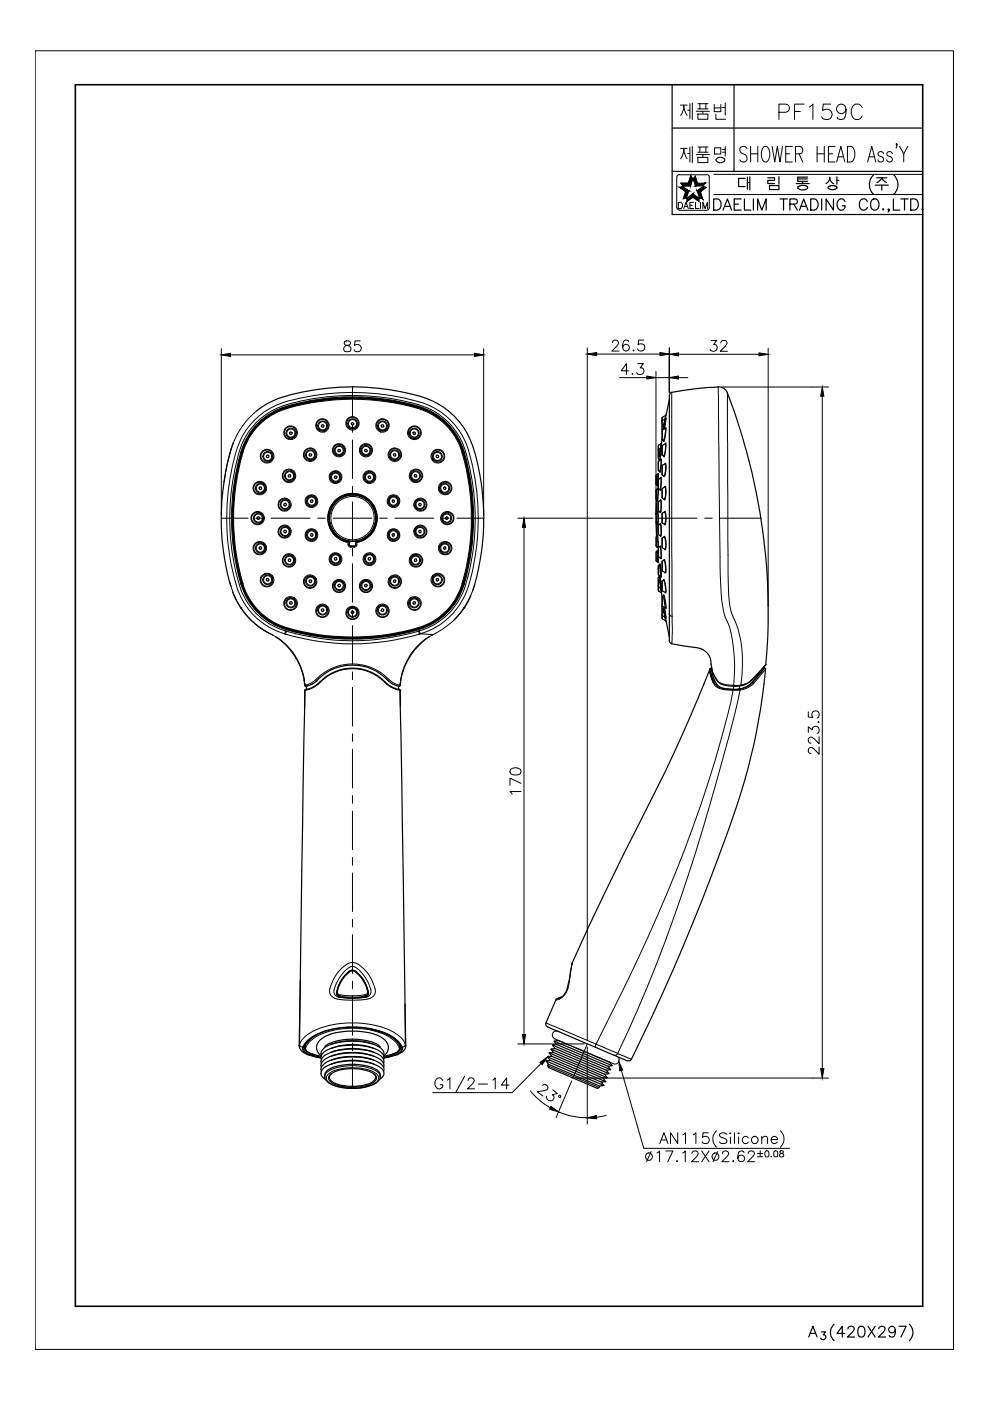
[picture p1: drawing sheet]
<svg xmlns="http://www.w3.org/2000/svg" width="210mm" height="297mm" viewBox="0 0 210 297" stroke-linecap="round" stroke-linejoin="round" font-family="sans-serif">
<defs><g id="words">
<text font-size="12.8" x="137.2" y="37.7">제품명</text>
<text font-size="10.1" x="137.2" y="26.5">제품번</text>
<text font-size="7.1" x="91" y="232.8">G1/2-14</text>
<text font-size="6.6" x="164" y="26.5">PF159C</text>
<g font-size="5.7">
<text x="71.6" y="75.8">85</text>
<text x="149.2" y="75.8">32</text>
<text x="130.5" y="80.8">4.3</text>
<text x="174.6" y="161.2" transform="rotate(-90 174.6 161.2)">223.5</text>
<text x="111.5" y="169.7" transform="rotate(-90 111.5 169.7)">170</text>
<text x="135.8" y="247.6">17.12X 2.62</text>
</g>
<text font-size="5.3" x="128.4" y="75.5">26.5</text>
</g></defs>
<!-- layer: TXT -->
<path d="M16 18h179.6v259h-179.6z" fill="none" stroke="#000" stroke-width=".34"/>
<!-- layer: 0 -->
<g fill="none" stroke="#000" stroke-width=".21">
<path d="M7.5 10.8h194.7v275.3h-194.7zM143.5 37.5v6.6M150.4 37.5v6.6M151.4 37h44.2M143.5 44.1l.4 .4h.3M143.8 42.9h.5a.71 .71 0 0 1 .4 .7 .71 .71 0 0 1-.4 .6h-.5zM144.1 44.6h5.8M145 44.2l.5-1.3 .4 1.3M145.1 43.8h.7M146.3 43.5h.5M147.1 42.9h-.8v1.3h.8M147.5 42.9v1.3h.7"/>
<path d="M148.5 42.9v1.3M149 44.2v-1.3l.5 1.3 .5-1.3v1.3M150.4 44.1l-.3 .4h-.2M151.4 41.2h44.2M118.3 218.7a.87 .87 0 0 0-1.1 .4 .87 .87 0 0 0 .4 1.1M117.6 220.3l12.5 5.2a.87 .87 0 0 0 1.1-.4 .87 .87 0 0 0-.4-1.2M151.9 239.7a2.34 2.34 0 0 0 0 3.5M165.5 239.7a2.34 2.34 0 0 1 0 3.5M139.9 242.5l.9-2.3 .8 2.3M143.7 240.2v2.3l-1.5-2.3v2.3M144.8 240.6l.5-.4v2.3M147 240.6l.5-.4v2.3"/>
<path d="M150.2 240.2h-1.1l-.2 .9a.82 .82 0 0 1 1.3 0 .82 .82 0 0 1-.1 1.2 .82 .82 0 0 1-1.2-.3M154.1 240.5a.88 .88 0 0 0-.8-.4 .88 .88 0 0 0-.8 .6l.5 .4a1.24 1.24 0 0 1 1.1 .7v.3a1.02 1.02 0 0 1-1.6 0M154.9 240.2v.2l-.2-.1zM155.7 240.2v2.3M156.6 240.2l.1 .1-.1 .1-.1-.1zM158.7 241.3a.73 .73 0 0 0-1.1-.1 .73 .73 0 0 0 0 1 .73 .73 0 0 0 1.1-.1M161.5 241.4l.6-.5 .5 .2 .1 1.4M161.5 240.9v1.6M162.4 244.1a.41 .41 0 0 1 .6 .1v.9l-.1 .2h-.5l-.2-.6zM163.5 245.3h.1zM163.5 241.6h1.3a.71 .71 0 0 0-1-.6 .71 .71 0 0 0-.2 1.1 .7 .7 0 0 0 1.2 0M164.2 244.1a.41 .41 0 0 1 .7 .1v.9l-.2 .2h-.5l-.1-.6z"/>
<path d="M165.4 244.1v.3l.6 .2 .2 .3a.44 .44 0 0 1-.5 .4 .44 .44 0 0 1-.4-.4l.2-.3 .5-.2 .1-.2a.44 .44 0 0 0-.7-.1z"/>
<circle cx="160" cy="241.7" r=".75"/>
</g>
<g fill="none" stroke="#000" stroke-width=".25">
<path d="M142.5 18v27.5h53.1M155.6 18v18.3M142.5 36.3h53.1M142.5 27.1h53.1M162.8 37.7h1.4v.5h-1.4v.7h1.4M163.2 39.3h2v.9h-2zM165.2 37.5v1.6M168.8 38.9h2.8M169.1 37.9h2.1M169.2 39.9l.4 .2M169.6 39.4l-.4 .2v.3M169.6 39.4l.9-.1 .7 .3"/>
<path d="M170.2 38.5v.4M171.2 39.6v.3M171.2 39.9l-.4 .2M171.2 37.6h-2.1v.9h2.1M175.1 38.9a1.37 1.37 0 0 0 .8-1.3l.3 .9 .6 .5M175.6 39.6v.3M175.7 39.9l.6 .3 .7-.1M176 39.4h1M176 39.4l-.3 .2M177 39.4l.4 .2M177.4 39.9l-.4 .2M177.4 39.6v.3"/>
<path d="M177.4 37.5v1.6M177.4 38.2h.5M185.2 37.1a2.73 2.73 0 0 0 0 4M185.6 39.3h2.8M185.9 37.7h2.1M187 39.3v1M188 38.7a1.67 1.67 0 0 1-1-1l-.5 .6-.6 .4M189.5 37.1a2.73 2.73 0 0 1 0 4M151.3 42.2a1.28 1.28 0 0 1 1.4 .5 1.28 1.28 0 0 1 0 1.5l-.6 .3h-.8zM153.3 44.5l.9-2.3 .9 2.3M153.6 43.7h1.2M155.7 43.3h.9"/>
<path d="M157.2 42.2h-1.5v2.3h1.5M157.8 42.2v2.3h1.4M159.7 42.2v2.3M160.6 44.5v-2.3l.9 2.3 .9-2.3v2.3M165.4 42.2h1.5M166.1 42.2v2.3M167.5 43.3l1.3-.1 .3-.3-.1-.5-.5-.2h-1v2.3M168.3 43.3l.8 1.2M169.5 44.5l.9-2.3 .9 2.3M169.6 40.2h1.2M169.9 43.7h1.1M171.9 42.2h.7a1.26 1.26 0 0 1 .9 1.2 1.26 1.26 0 0 1-.9 1.1h-.7z"/>
<path d="M174.2 42.2v2.3M176.7 42.2v2.3l-1.6-2.3v2.3M179.2 42.7a.87 .87 0 0 0-1-.5 .87 .87 0 0 0-.7 .9 1.04 1.04 0 0 0 .2 1.1 1.04 1.04 0 0 0 1.1 .2l.4-.4v-.4h-.6M183.9 42.7a.87 .87 0 0 0-1-.5 .87 .87 0 0 0-.7 .9 1.03 1.03 0 0 0 .2 1.1 1.03 1.03 0 0 0 1.2 .2l.3-.4M185 42.3a1.09 1.09 0 0 1 1.3 .3 1.09 1.09 0 0 1-.1 1.4 .85 .85 0 0 1-.9 .5 .85 .85 0 0 1-.7-.9 1.39 1.39 0 0 1 .4-1.3zM187.3 44.3l.1 .1-.1 .1zM188.5 44.4l-.1 .1-.1-.1 .1-.1 .1 .1-.2 .6M189.4 42.2v2.3h1.4M191 42.2h1.5M191.8 42.2v2.3M193.1 42.2h.8a1.26 1.26 0 0 1 .8 1.2 1.26 1.26 0 0 1-.8 1.1h-.8zM195.5 44.4l.1-.1 .1 .1-.1 .1z"/>
<path d="M171.5 283.5l.9-2.3 .8 2.3M171.8 282.7h1.1M174.2 282.4h.8l-.4 .6a.55 .55 0 0 1 .4 .9 .55 .55 0 0 1-1-.2M176.8 280.8a2.34 2.34 0 0 0 0 3.4M179.1 282.7h-1.6l1.1-1.5v2.3M179.8 281.7l.1-.3a.74 .74 0 0 1 1.2 .2l-.3 .8-1.1 1.1h1.5M182.2 281.3a.74 .74 0 0 1 1.1 .3 1.85 1.85 0 0 1-.2 1.8 .8 .8 0 0 1-1.1-.3 2.09 2.09 0 0 1 .2-1.8zM184 281.2l1.6 2.3M185.6 281.2l-1.6 2.3M186.3 281.7v-.1a.74 .74 0 0 1 1.3-.2 .78 .78 0 0 1-.3 1l-1.1 1.1h1.6M189.8 282a.72 .72 0 0 1-.9 .6 .72 .72 0 0 1-.4-1.1 .72 .72 0 0 1 1.2 0 1.98 1.98 0 0 1-.2 1.9 .68 .68 0 0 1-1-.3M190.6 281.2h1.5l-1.1 2.3"/>
<path d="M192.8 280.8a2.34 2.34 0 0 1 0 3.4"/>
</g>
<!-- layer: D -->
<g fill="none" stroke="#000" stroke-width=".21">
<path d="M159.1 32.6h1.6M160.7 31v3.3M161.9 31.2l.2-.2a.86 .86 0 0 1 1 .8 2.26 2.26 0 0 1-.6 2.5 .86 .86 0 0 1-.9-.8 2.44 2.44 0 0 1 .3-2.3zM163.7 31l.6 3.3 .5-3.3 .6 3.3 .5-3.3M166.6 32.6h.8M168 31h-1.4v3.3h1.4M168.7 32.6h.9a.83 .83 0 0 0 .6-.8 .83 .83 0 0 0-.6-.8h-.9v3.3M169.4 32.6l.8 1.7M173.2 32.6h1.6M173.2 31v3.3M174.8 31v3.3M175.7 32.6h.8"/>
<path d="M177.1 31h-1.4v3.3h1.4M177.4 34.3l.9-3.3 .8 3.3M177.7 33.2h1.1M179.7 31h.7a2.04 2.04 0 0 1 0 3.3h-.7zM184 34.3l.8-3.3 .9 3.3M184.3 33.2h1.1M187.3 32.6l-.1-.3a.62 .62 0 0 0-1 .3v.3a1.24 1.24 0 0 1 1.1 .8l-.1 .5a.62 .62 0 0 1-1-.3M189.2 32.6l-.1-.3a.62 .62 0 0 0-1.1 .3l.1 .3a1.24 1.24 0 0 1 1.1 .8l-.1 .5a.62 .62 0 0 1-1.1-.3M190.2 30.6l-.1 .1-.1-.1 .1-.1 .1 .1-.2 .8M190.7 31l.9 1.6v1.7M192.5 31l-.9 1.6M46.9 73.9v35.3"/>
<path d="M48.9 75.2h51.7M102.5 73.9v35.3M124.5 73.8v146.9M126.5 75.1h13.4M139.1 78.8v30.4M141.9 73.8v9.4v-9.4M141.9 75.6v7.6M143.9 75.1h17M162.9 73.8v54.8M139.1 80.1h2.8M143.9 80.1h2M153 82.1h22.7"/>
<path d="M174.3 84v142.6M109.8 109.9h28.6M111.1 111.8v107.5M109.8 221.3h14.1M112.4 231.3a15.7 15.7 0 0 0 16.1 5.2M114.7 225.5l-6.1 6.2h-16.8M115 230.1l.3-.2a.74 .74 0 0 1 .9 .7l-.2 .4-.2 .1-1.9 .4 1.2 .9M117.2 231.1l1 .7-1.1 .3a.76 .76 0 0 1-.1 1.3 .76 .76 0 0 1-1.1-.6v-.4M121.2 229.2l-3.3 7.8M122.1 228.6h53.6M124.5 222v16.3M131.8 227l4.7 16.5h30.9"/>
<circle cx="118.7" cy="232.4" r=".23"/>
</g>
<!-- layer: 0 -->
<g fill="#000" stroke="#000" stroke-width=".21">
<path d="M146.9 41.1v.7l-1.3 1zM145.6 42v.8l1.3-1.7z"/>
<path d="M146.9 41.8l1.3 .2v.8zM146.9 41.1v.7l1.3 .2z"/>
</g>
<!-- layer: 1 -->
<g fill="none" stroke="#000" stroke-width=".25">
<path d="M49.5 93.8a51.7 51.7 0 0 0-.5 30.5M51.3 95.9a50.1 50.1 0 0 0 0 27.9M51.3 95.9a14.2 14.2 0 0 1 11.1-10 49.4 49.4 0 0 1 27.4 .8 14.3 14.3 0 0 1 8.9 10.8 50.1 50.1 0 0 1-.5 26.3M54.2 90.6a16.1 16.1 0 0 1 10-5 48.4 48.4 0 0 1 26.1 1.5 14.2 14.2 0 0 1 8.3 10.5 50 50 0 0 1-1 27.8 14.4 14.4 0 0 1-10.6 8.3 49.1 49.1 0 0 1-27.8-1.1 14.2 14.2 0 0 1-8.3-10.5 50 50 0 0 1 1-27.8l.8-1.6zM56.9 96.6h-.4l.1 .4M56.9 96.5l.1 .4-.4 .1M61.9 91.7l-.4-.1-.1 .4M61.9 91.7l-.1 .3h-.3M66 96.3l-.4-.1v.4M66.1 96.3l-.1 .4-.4-.1M68.1 90.4l.4 .2 .2-.4-.4-.1-.2 .3M72.2 95.5l-.3-.2-.3 .3"/>
<path d="M72.2 95.4l-.2 .4-.4-.2M74.7 82a46.1 46.1 0 0 0-16.9 3l-1.2 .6-2.2 1.5M74.9 82a46.9 46.9 0 0 1 16.7 3l2.3 1.2 1.1 .9M77.9 95.6l-.4 .2-.2-.3 .4-.2 .1 .3M81.4 90.4l-.4 .2-.2-.4 .4-.1 .1 .3M83.5 96.3l.3-.1 .1 .4M83.5 96.3v.4l.4-.1M87.6 91.7l.4-.1v.4M87.6 91.7l.1 .3h.4M92.6 96.5l-.1 .4 .4 .1v-.4h-.3M95.1 87.1a17.5 17.5 0 0 1 6 10.5 52.8 52.8 0 0 1-.5 26.5M54.5 109.7l.4-.1 .1 .4-.2 .1-.3-.1z"/>
<path d="M55.1 115.9l.4 .2-.2 .4-.4-.2 .2-.3M55.1 103.8l.3-.1v-.4h-.3l-.2 .1 .2 .4M60.2 112.5l.3-.1 .2 .4-.2 .2-.2-.1zM60.5 106.7l.2 .3-.3 .2-.2-.3 .3-.2M61.2 118.6l-.1 .3 .4 .1M61.2 118.6h.4l-.1 .4M61.5 100.7l-.4 .1 .1 .3M61.5 100.6l.1 .4-.4 .1M66 113.2l-.2 .4 .4 .1M66 106.5h.2l.1-.4-.3-.1-.2 .2 .2 .3M66 113.1l.3 .2-.1 .4M70.9 118.4l.4-.2 .1 .4"/>
<path d="M70.9 118.4l.1 .4 .4-.2M73.8 115h.1M73.8 114.7a5 5 0 0 1-3.2-7.6 5 5 0 0 1 8.3 0 5 5 0 0 1-3.3 7.6l-.1 .2a4.7 4.7 0 0 0 3.8-2.4 5.3 5.3 0 0 0-2.4-7.4 5.3 5.3 0 0 0-7.2 3.2 5.3 5.3 0 0 0 4.1 6.7M74 114.7v.3h-.2M74.1 114.7v.8l.3 .3 .8-.1 .2-.3v-.7M78.5 118.4l-.1 .4-.3-.2M78.6 118.4l-.4-.2-.1 .4M78.6 101.3l-.4 .1-.1-.3 .3-.2 .1 .4M83.3 106l.3 .2-.1 .3M83.3 106l-.1 .4 .3 .1M83.5 113.2l.1 .4-.3 .1M83.5 113.1l-.3 .2 .1 .4"/>
<path d="M88.3 101.1l-.4-.1 .1-.4 .3 .2v.3M88.3 118.6h-.4l.1 .4 .3-.1v-.3M88.9 112.5h.4l-.1 .4h-.3zM89 106.7l-.2 .3 .3 .2 .2-.3-.3-.2M94.2 103.3l.3 .1-.1 .4M94.2 103.2l-.2 .4 .4 .2M94.4 116l.1 .3-.3 .2M94.4 115.9l-.4 .2 .2 .4M94.5 109.7l.2-.1 .2 .1v.3l-.3 .1zM49.3 125.5a16.3 16.3 0 0 0 8.5 9.1M56.6 122.7l-.1 .4 .4 .1M56.6 122.7l.4 .1-.1 .4"/>
<path d="M58.4 135a13.6 13.6 0 0 1 6.2 10M61.9 128l-.1-.4-.3 .1v.4l.4-.1M66 123.4l-.4 .1v-.4l.4-.1 .1 .4M68.1 129.3l.2 .3 .3-.1M68.1 129.3l.4-.2 .2 .3M71.6 124.1l.3 .3 .3-.2M71.6 124.1l.4-.2 .2 .3M74.5 129.8l.3-.2 .2 .2M74.5 129.9l.2 .2 .3-.2M77.8 124.1l-.1 .3-.4-.2M77.9 124.1l-.4-.2-.2 .3M81.3 129.3l-.1 .3-.4-.1"/>
<path d="M81.4 129.3l-.4-.2-.2 .3M83.9 123.1l-.4-.1v.4l.3 .1 .1-.4M91.1 135a13.7 13.7 0 0 0-6.2 10M91.9 134.5l-.3 .1M92.9 122.7v.4l-.3 .1M92.9 122.7l-.4 .1 .1 .4M98.2 123.8a14.2 14.2 0 0 1-11.1 10 49.4 49.4 0 0 1-27.4-.9 14 14 0 0 1-8.4-9.1M98.4 128.9l-2.1 2.5M99.8 126.3l-1.4 2.6M100.6 124.1l-.3 1.1M64.6 145l.1 .5a4.1 4.1 0 0 0 2.8-1.6 10.5 10.5 0 0 1 15.2 .8l.4 .3a1.9 1.9 0 0 0 1.7 .4l.1-.4M64.6 145.3h.1"/>
<path d="M64.6 145h.1M64.6 146.4v3.8M64.7 146.4l-1.2 75M64.7 146.4h.1M64.8 146.2l-.1 .2M64.8 146.2a5.8 5.8 0 0 0 3.8-2.3 9.7 9.7 0 0 1 13.4 1 6.5 6.5 0 0 0 2.8 1.4l1.2 75.1M65 145.5h.1M65 145.5v.6M84.5 146.1h.1M84.5 145.5v.6M84.9 146.4v3.3M63.7 207.8l-.3 13.9"/>
<path d="M67.2 219.4a4.6 4.6 0 0 0-2.7 2.7M71.4 210.5v.4M73.1 206.9a2.03 2.03 0 0 1 2-1.1 6.9 6.9 0 0 1 3 5l-.4 .5a14.4 14.4 0 0 1-6 0l-.2-.2-.2-.6a7.9 7.9 0 0 1 1.8-3.6zM74.3 205.8v.1M74.7 211.1v.3M74.7 205.8a4.7 4.7 0 0 1 2.7 2.7l.3 .6a1.64 1.64 0 0 1 0 2l-.3 .1M74.7 205.8a4.7 4.7 0 0 0-2.7 2.7l-.2 .6a1.64 1.64 0 0 0 0 2l.3 .1M74.7 205.7h.1M74.7 217.8v.2M75.2 205.8v.1M78.1 210.5v.4M78.5 218.2a9.4 9.4 0 0 1 6.1 3.1l.4 .8"/>
<path d="M78.6 218.2a17.9 17.9 0 0 0-11.5 1.3M85.9 212.9l.1 8.9M63.4 221.7a2.55 2.55 0 0 0 2.3 2M63.4 221.7v.1M64.6 221.8a1.22 1.22 0 0 0 1 1.4l.7 .3M65.7 223.7l2.4 .6M66 223.7l2 .5M66.3 223.5l1.8 .5M68.1 223.9a2.21 2.21 0 0 1 .3-3.8 14.6 14.6 0 0 1 12.1-.4 2.67 2.67 0 0 1 1.8 2.8l-.2 .5-.7 .9M68.1 223.8a1.28 1.28 0 0 1 .7-1.6 13.1 13.1 0 0 1 9.9-1 3.1 3.1 0 0 1 2.7 2.2l-.1 .4M68.1 227.1a1.28 1.28 0 0 1 .7-1.6 13.1 13.1 0 0 1 9.9-.9 3.1 3.1 0 0 1 2.7 2.1l-.1 .4M68.1 226.3a1.56 1.56 0 0 1 1.2-2 13.9 13.9 0 0 1 10.9 0 1.75 1.75 0 0 1 1.1 2"/>
<path d="M68.1 224.6a1.58 1.58 0 0 1 1.2-2 14.4 14.4 0 0 1 10.9 0 1.83 1.83 0 0 1 1.1 2M68.1 225.4a1.58 1.58 0 0 1 1.2-1.9 14.4 14.4 0 0 1 10.9 0 1.75 1.75 0 0 1 1.1 1.9M70 227.9a9.6 9.6 0 0 1 8.2-.8 1.87 1.87 0 0 1 1.6 1.6 3.8 3.8 0 0 1-3.1 1.7 10.6 10.6 0 0 1-6.3-.8 1.06 1.06 0 0 1-.4-1.7zM70.2 222.3a13 13 0 0 1 9.1 0M70.2 221.4a13.7 13.7 0 0 1 9.1 0M70.2 224.8a13.7 13.7 0 0 1 9.1 0M70.2 224a13 13 0 0 1 9.1 0M70.2 223.1a13 13 0 0 1 9.1 0M70.2 225.6a13 13 0 0 1 9.1 0M70.2 227.6a.94 .94 0 0 0 .2 1.7 10 10 0 0 0 8.6 .1 .98 .98 0 0 0 .6-.8 .98 .98 0 0 0-.4-1M80.5 228.8a1.38 1.38 0 0 0 .9-1.3 1.38 1.38 0 0 0-1-1.3 13.3 13.3 0 0 0-11.7 .2 1.38 1.38 0 0 0-.6 1.3 1.38 1.38 0 0 0 .9 1.2M80.6 222a4 4 0 0 0-2.7-1.3 12.2 12.2 0 0 0-8.8 1l-.3 .3"/>
<path d="M80.6 228.2a2.16 2.16 0 0 1-1.7 1.9 11.5 11.5 0 0 1-9.3-.6 1.66 1.66 0 0 1-.7-1.6 1.66 1.66 0 0 1 1.2-1.4 12.2 12.2 0 0 1 9.8 .3 1.29 1.29 0 0 1 .7 1.5v-.1M83.2 223.5l-1.8 .5M83.5 223.7l-2.1 .5M83.7 223.7l-2.3 .6M84.9 221.8v.3M84.9 222.1a1.97 1.97 0 0 1-1.7 1.4M86 221.7a2.55 2.55 0 0 1-2.2 2"/>
<circle cx="74.8" cy="89.8" r=".28"/>
<circle cx="71.2" cy="101.2" r=".28"/>
<circle cx="74.8" cy="109.8" r="4.9"/>
<circle cx="87.8" cy="127.8" r=".27"/>
</g>
<g fill="none" stroke="#000" stroke-width=".21">
<path d="M51.2 95.9l-.1-.1a50.3 50.3 0 0 0 0 28.1M51.3 95.9a50.1 50.1 0 0 0 0 27.9M51.3 95.9h.1M51.3 95.9a14.2 14.2 0 0 1 11.1-10 49.4 49.4 0 0 1 27.4 .8 14 14 0 0 1 8.4 9.2M51.5 96a50 50 0 0 0 0 27.7M54.4 87.1a17.7 17.7 0 0 0-6.1 10.9l-.8 4.1M60.7 86.2l.1 .2M60.8 86.5l.1 .1M60.9 86.6a13.8 13.8 0 0 0-9.4 9.4l-.2-.1M60.9 86.6a50.2 50.2 0 0 1 27.7 0M65.9 95.1a1.21 1.21 0 0 1 1 1.8M65.9 95v.1a1.25 1.25 0 0 0-1.4 1 1.25 1.25 0 0 0 .9 1.5 1.25 1.25 0 0 0 1.5-.7"/>
<path d="M66.9 96.9l.2 .1a1.42 1.42 0 0 0-1.3-2 1.42 1.42 0 0 0-1.3 2 1.42 1.42 0 0 0 2.4 .3l.2-.3M74.7 90v1.7M74.7 93.3v8.2M74.9 82h-.2v6.4M82.6 96.9l-.2 .1M83.6 95a1.43 1.43 0 0 1 1.3 2.1 1.43 1.43 0 0 1-2.5-.1M83.6 95.1a1.25 1.25 0 0 1 1.2 1.9 1.25 1.25 0 0 1-2.2-.1M83.6 95.1a1.2 1.2 0 0 0-1 1.8M83.6 95.1v-.1a1.45 1.45 0 0 0-1.2 2M88.6 86.6a13.7 13.7 0 0 1 9.4 9.4M88.7 86.5l-.1 .1M88.7 86.1a14.4 14.4 0 0 1 10.2 11.4 50.3 50.3 0 0 1-.5 26.4"/>
<path d="M88.7 86.2v.2M88.8 86.1a49.7 49.7 0 0 0-29.2 .4 14.2 14.2 0 0 0-8.5 9.3M95 87.1h.1M98 96a50 50 0 0 1 0 27.7l.1 .1M98.1 95.9l-.1 .1M98.2 95.9h.1M98.2 95.9a50 50 0 0 1 0 27.9h.2M98.4 95.9h-.2M46.9 109.9h5.7M54.2 109.9h1.7M57.5 109.9h8.2M59.9 101a1.42 1.42 0 0 0 2 1.2"/>
<path d="M59.9 101h.1a1.3 1.3 0 0 0 1.8 1M59.9 101a1.42 1.42 0 0 1 2.1-1.3 1.42 1.42 0 0 1-.1 2.5l-.1-.2M60 101a1.26 1.26 0 0 1 1.9-1.2 1.26 1.26 0 0 1-.1 2.2M61.8 117.7a1.27 1.27 0 0 1 .1 2.3 1.27 1.27 0 0 1-1.9-1.3M61.8 117.7a1.25 1.25 0 0 0-1.8 1M61.8 117.7l.1-.2a1.42 1.42 0 0 0-2 1.2h.1M61.9 117.5a1.42 1.42 0 0 1 .1 2.6 1.42 1.42 0 0 1-2.1-1.4M67.4 109.9h1.6M70.6 109.9h8.2M73.8 114.9l.2 .1M73.8 115.5h.2M73.8 115.5a.51 .51 0 0 0 .6 .5"/>
<path d="M73.8 114.9v.6M73.8 115a5.2 5.2 0 0 1-3.4-8 5.2 5.2 0 0 1 8.7 0 5.2 5.2 0 0 1-3.4 8M73.8 114.8l.2 .1M73.8 114.8v.1M73.8 114.7v.1M73.9 114.7a5 5 0 0 1-3.3-7.6 5 5 0 0 1 8.3 0 5 5 0 0 1-3.3 7.6M74 114.9h.1M74 115.5l.1 .2 .3 .1M74 115v.5M74.1 115.4l-.1 .1M74.4 116v-.2h.7v.2M74.4 116h.7"/>
<path d="M74.7 103.1v1.6M74.7 106.4v8.2M74.7 116.2v1.7M74.7 119.5v8.2M75.4 115.4l.1 .1M75.5 114.9h.1M75.5 115.5l-.1 .2-.3 .1M75.5 114.9h.2M75.5 114.7v.8M75.6 114.8l-.1 .1M75.6 114.7v.1M75.6 114.8l.1 .1"/>
<path d="M75.7 114.9v.6h-.2M75.7 115.5a.51 .51 0 0 1-.6 .5M80.5 109.9h1.6M83.7 109.9h8.3M87.6 117.5a1.44 1.44 0 0 0-.1 2.6 1.44 1.44 0 0 0 2.1-1.4M87.6 117.5a1.47 1.47 0 0 1 2 1.2M87.6 117.5l.1 .2M87.7 117.7a1.27 1.27 0 0 0-.1 2.3 1.27 1.27 0 0 0 1.9-1.3M87.7 117.7a1.25 1.25 0 0 1 1.8 1M89.5 101a1.26 1.26 0 0 0-1.9-1.2 1.26 1.26 0 0 0 .1 2.2M89.5 101a1.3 1.3 0 0 1-1.8 1M89.5 101h.1a1.47 1.47 0 0 1-2 1.2l.1-.2"/>
<path d="M89.5 118.7h.1M89.6 101a1.44 1.44 0 0 0-2.1-1.3 1.44 1.44 0 0 0 .1 2.5M93.6 109.9h1.6M96.9 109.9h5.6M139.1 109.9h8.7M149.4 109.9h1.6M152.7 109.9h8.6M48.7 123.3a18 18 0 0 0 2.4 5.6M51.1 128.9a16.3 16.3 0 0 0 6.5 5.6M51.1 128.9h.1M51.1 123.8a14.2 14.2 0 0 0 9.7 9.7M51.2 123.8h-.1"/>
<path d="M51.3 123.8h.1M51.5 123.7a14.1 14.1 0 0 0 9.3 9.5M51.5 123.7l-.1 .1a13.6 13.6 0 0 0 9.4 9.5M57.5 134.5h.1M57.6 134.5a12.9 12.9 0 0 1 6.9 9.7M60.3 134.4l.3 .1M60.6 133.7a14.6 14.6 0 0 1-10.3-11.4 49.4 49.4 0 0 1 1.1-28.3 14.9 14.9 0 0 1 10-8.4 49.8 49.8 0 0 1 29.2 .9 14.7 14.7 0 0 1 8.3 10 48.9 48.9 0 0 1-.8 29.2 14.4 14.4 0 0 1-9.2 8M60.6 134.5a50.5 50.5 0 0 0 28.3 0M60.6 133.7l-.3 .7M60.6 133.7l.1 .1M60.7 133.8a49.3 49.3 0 0 0 28 0M60.7 133.8l-.1 .7"/>
<path d="M60.7 133.5a50.3 50.3 0 0 0 28.1 0M60.8 133.3l-.1 .2M60.8 133.3h.1M60.8 133.3a50.1 50.1 0 0 0 27.9 0M60.9 133.1a50.2 50.2 0 0 0 27.7 0M65.9 124.6v.1M66.9 122.8a1.27 1.27 0 0 0-2.3-.1 1.27 1.27 0 0 0 1.3 1.9M66.9 122.8a1.25 1.25 0 0 1-1 1.8M67.1 122.7a1.42 1.42 0 0 1-1.3 2 1.42 1.42 0 0 1-1.3-2 1.42 1.42 0 0 1 2.4-.3l.2 .3-.2 .1M74.7 129.3v1.7M74.7 132.6v8.2M82.4 122.7a1.43 1.43 0 0 1 2.5-.1 1.43 1.43 0 0 1-1.3 2.1"/>
<path d="M82.4 122.7a1.42 1.42 0 0 0 1.2 2M82.4 122.7l.2 .1M82.6 122.8a1.26 1.26 0 0 1 2.2-.1 1.26 1.26 0 0 1-1.2 1.9M82.6 122.8a1.25 1.25 0 0 0 1 1.8M83.6 124.6v.1M88.6 133.1l.1 .1M88.7 133.3h.1M88.7 133.8l.2 .7M88.9 133.7l.2 .6a15.3 15.3 0 0 0 10.7-11.6 50.3 50.3 0 0 0-1.1-29.1 15.2 15.2 0 0 0-10.3-8.5 51 51 0 0 0-28.7 .3 15.3 15.3 0 0 0-9.8 10.8 49.1 49.1 0 0 0 1 30 14.8 14.8 0 0 0 9.4 8.2M88.9 134.5h2.9M88.9 133.7l-.2 .1M91.8 134.5a12.9 12.9 0 0 0-6.9 9.7"/>
<path d="M91.9 134.5h-.1M98 123.7a13.8 13.8 0 0 1-9.4 9.4M98.2 123.8h.1M98.2 123.8a14 14 0 0 1-9.5 9.5M98.4 128.9a17.1 17.1 0 0 1-6.6 5.6M98.4 128.9h.1M98.4 123.8a14.2 14.2 0 0 1-9.7 9.7v-.2M100.6 124.1a19.3 19.3 0 0 1-2.2 4.8M64.5 144.2l.2 1.1M64.5 144.2h.1M64.7 145.3h.1a4.9 4.9 0 0 0 2.3-1.3 10.9 10.9 0 0 1 15.8 .5l.8 .4 1.1 .4-.2 .2M64.7 145.3l.2 .2"/>
<path d="M64.7 145.3h-.1M64.8 146.2l-.1 .2a6.7 6.7 0 0 0 3.9-2.4 9.6 9.6 0 0 1 13.4 1 5.6 5.6 0 0 0 2.8 1.4M65 145.5v.6M74.7 142.5v1.6M74.7 145.7v8.2M74.7 155.6v1.6M74.7 158.8v8.3M84.5 145.5v.6M84.6 146.2l.2 .2M84.8 146.4h.1M84.9 144.2v1.1M84.9 144.2h.1"/>
<path d="M74.7 168.7v1.6M74.7 172v8.1M74.7 181.8v1.6M74.7 185.1v8.2M74.7 194.9v1.7M74.7 198.2v8.2M67.1 219.5a5.4 5.4 0 0 0-2.7 2.5M71.4 210.3l.2-.1a.65 .65 0 0 0 .5 .8v.2M71.8 211.4a1.38 1.38 0 0 1-.8-2.2 8 8 0 0 1 3.4-4.3 1.61 1.61 0 0 1 1.6 .7 8.2 8.2 0 0 1 2.7 4.9l-.4 .6-.6 .3M72 211.4h-.2l.7 .1a16 16 0 0 0 5.2-.1M72.1 211.2a14.1 14.1 0 0 0 5.3 0M72.1 210.9a19 19 0 0 0 5.3 .1v.2"/>
<path d="M72.1 211.2v.2M72.3 205.5a3.3 3.3 0 0 1 2.4-1.4h.4a7.5 7.5 0 0 1 4.4 5.5 1.75 1.75 0 0 1-1.5 2.2 15.2 15.2 0 0 1-7.2-.2 1.77 1.77 0 0 1-.6-2.8l.6-1.4zM74.1 206h.1M74.2 206a7.2 7.2 0 0 0-2.6 4.2M74.3 205.8h.1M74.6 205.7v.1M74.7 208v1.6M74.7 211.3v8.2M74.9 205.7v.1M75.2 205.8h.1M75.2 206a7.2 7.2 0 0 1 2.7 4.2M75.4 206h-.2a.85 .85 0 0 0-1 0"/>
<path d="M77.4 211.2v.2M77.4 211.4h.3M77.9 210.2a.59 .59 0 0 1-.5 .7M77.9 210.2l.1 .1M78.6 218.2a10.3 10.3 0 0 1 6.2 3.2l.3 .6M63.5 221.4a6.7 6.7 0 0 1 4.3-3.4 21 21 0 0 1 15.3 .6l2 1.5 .9 1.3M63.5 221.4a.65 .65 0 0 0 .6 .6M63.5 221.4l-.1 .3M64.1 222a7.3 7.3 0 0 1 4.9-3.5 19 19 0 0 1 14.2 1.3l1.4 1.1 .7 1.1M64.1 222a1.36 1.36 0 0 0 1.3 1.6l.5 .1M64.4 222a1.26 1.26 0 0 0 1.1 1.5l.5 .2 .1-.3M64.5 222.1a1.07 1.07 0 0 0 .7 .9"/>
<path d="M64.5 221.9l-.1 .1M64.7 221.7v.3l.1 .1M64.8 222.1a7.4 7.4 0 0 1 5.4-3.5 17.5 17.5 0 0 1 12.4 1.3l1.3 1.1 .7 1.1M64.8 222.1a1.46 1.46 0 0 0 1.5 1.4M65.7 223.7h.2M65.8 220.3l-1 1.2-.2 .6M65.9 223.7l2.2 .6M69.5 227.9a9 9 0 0 1 6.9-1.4l.8 .1a3.7 3.7 0 0 1 3.1 1.8 1.37 1.37 0 0 1-1 1.4 11.3 11.3 0 0 1-9.4-.2 1.11 1.11 0 0 1-.4-1.7zM74.7 221.2v1.6M74.7 224.4v6.4M80.6 228.2a2.9 2.9 0 0 0-2.7-1.9 11.9 11.9 0 0 0-8.4 .9l-.4 .3-.3 .8M83.6 223.7l-2.2 .6"/>
<path d="M83.6 223.7h.2M83.6 220.3l.7 .7 .5 .8v-.1M84.6 222.1a1.46 1.46 0 0 1-1.4 1.4M84.6 222.1l.2-.3 .1 .3M84.9 221.9l.2 .1M85 222.1l-.2 .5-.5 .4M85.1 222a1.02 1.02 0 0 1-.8 1.3l-.8 .4-.1-.3M85.3 222a1.36 1.36 0 0 1-1.3 1.6l-.4 .1M86 221.7v-.3a.65 .65 0 0 1-.7 .6M124.5 221.3l-3 7.3"/>
<circle cx="56.6" cy="96.7" r="1.45"/>
<circle cx="56.6" cy="96.7" r="1.3"/>
<circle cx="56.8" cy="96.8" r=".87"/>
<circle cx="56.8" cy="96.8" r="1.04"/>
<circle cx="61.6" cy="91.7" r="1.28"/>
<circle cx="61.6" cy="91.8" r="1.46"/>
<circle cx="61.7" cy="91.8" r=".87"/>
<circle cx="61.7" cy="91.8" r="1.04"/>
<circle cx="65.8" cy="96.4" r=".87"/>
<circle cx="65.8" cy="96.4" r="1.04"/>
<circle cx="68.3" cy="90.2" r="1.25"/>
<circle cx="68.4" cy="90.2" r="1.44"/>
<circle cx="68.4" cy="90.3" r=".87"/>
<circle cx="68.4" cy="90.3" r="1.04"/>
<circle cx="71.9" cy="95.5" r="1.4"/>
<circle cx="71.9" cy="95.4" r="1.23"/>
<circle cx="71.9" cy="95.5" r=".87"/>
<circle cx="71.9" cy="95.5" r="1.04"/>
<circle cx="74.7" cy="89.7" r="1.42"/>
<circle cx="74.7" cy="89.7" r="1.23"/>
<circle cx="74.8" cy="89.8" r=".87"/>
<circle cx="74.8" cy="89.8" r="1.04"/>
<circle cx="77.6" cy="95.5" r="1.4"/>
<circle cx="77.6" cy="95.5" r=".87"/>
<circle cx="77.6" cy="95.5" r="1.04"/>
<circle cx="77.6" cy="95.5" r="1.23"/>
<circle cx="81.1" cy="90.3" r=".87"/>
<circle cx="81.1" cy="90.3" r="1.04"/>
<circle cx="81.1" cy="90.2" r="1.25"/>
<circle cx="81.1" cy="90.2" r="1.43"/>
<circle cx="83.7" cy="96.4" r=".87"/>
<circle cx="83.7" cy="96.4" r="1.04"/>
<circle cx="87.8" cy="91.8" r=".87"/>
<circle cx="87.8" cy="91.8" r="1.04"/>
<circle cx="87.9" cy="91.7" r="1.29"/>
<circle cx="87.9" cy="91.8" r="1.46"/>
<circle cx="92.7" cy="96.8" r=".87"/>
<circle cx="92.7" cy="96.8" r="1.04"/>
<circle cx="92.8" cy="96.7" r="1.29"/>
<circle cx="92.9" cy="96.7" r="1.45"/>
<circle cx="54.6" cy="109.8" r="1.25"/>
<circle cx="54.7" cy="109.9" r="1.41"/>
<circle cx="54.8" cy="109.8" r=".87"/>
<circle cx="54.8" cy="109.8" r="1.04"/>
<circle cx="55" cy="103.5" r="1.25"/>
<circle cx="55" cy="116.2" r="1.25"/>
<circle cx="55.1" cy="103.5" r="1.43"/>
<circle cx="55.1" cy="116.2" r="1.41"/>
<circle cx="55.2" cy="116.2" r=".87"/>
<circle cx="55.2" cy="103.5" r=".87"/>
<circle cx="55.2" cy="103.5" r="1.04"/>
<circle cx="55.2" cy="116.2" r="1.04"/>
<circle cx="60.3" cy="112.7" r="1.23"/>
<circle cx="60.3" cy="107" r="1.23"/>
<circle cx="60.3" cy="107" r="1.39"/>
<circle cx="60.3" cy="112.7" r="1.38"/>
<circle cx="60.4" cy="107" r=".87"/>
<circle cx="60.4" cy="112.7" r=".87"/>
<circle cx="60.4" cy="107" r="1.04"/>
<circle cx="60.4" cy="112.7" r="1.04"/>
<circle cx="61.4" cy="118.8" r=".87"/>
<circle cx="61.4" cy="100.9" r=".87"/>
<circle cx="61.4" cy="100.9" r="1.04"/>
<circle cx="61.4" cy="118.8" r="1.04"/>
<circle cx="66" cy="106.3" r="1.18"/>
<circle cx="66" cy="113.5" r="1.17"/>
<circle cx="66" cy="113.5" r="1.35"/>
<circle cx="66" cy="106.2" r="1.34"/>
<circle cx="66.1" cy="106.2" r=".87"/>
<circle cx="66.1" cy="113.4" r=".87"/>
<circle cx="66.1" cy="106.2" r="1.04"/>
<circle cx="66.1" cy="113.4" r="1.04"/>
<circle cx="71.1" cy="118.6" r="1.18"/>
<circle cx="71.1" cy="101.1" r="1.18"/>
<circle cx="71.2" cy="101.2" r="1.34"/>
<circle cx="71.2" cy="101.2" r=".87"/>
<circle cx="71.2" cy="118.5" r=".87"/>
<circle cx="71.2" cy="118.6" r="1.35"/>
<circle cx="71.2" cy="118.5" r="1.04"/>
<circle cx="71.2" cy="101.2" r="1.04"/>
<circle cx="74.8" cy="109.8" r="4.9"/>
<circle cx="74.8" cy="109.8" r="4.6"/>
<circle cx="78.3" cy="101.1" r="1.35"/>
<circle cx="78.3" cy="118.6" r="1.35"/>
<circle cx="78.3" cy="118.6" r="1.17"/>
<circle cx="78.3" cy="101.1" r="1.18"/>
<circle cx="78.4" cy="101.2" r=".87"/>
<circle cx="78.4" cy="118.5" r=".87"/>
<circle cx="78.4" cy="101.2" r="1.04"/>
<circle cx="78.4" cy="118.5" r="1.04"/>
<circle cx="83.4" cy="113.5" r="1.34"/>
<circle cx="83.4" cy="106.2" r="1.35"/>
<circle cx="83.4" cy="106.2" r=".87"/>
<circle cx="83.4" cy="113.4" r=".87"/>
<circle cx="83.4" cy="106.2" r="1.04"/>
<circle cx="83.4" cy="113.4" r="1.04"/>
<circle cx="83.4" cy="113.5" r="1.19"/>
<circle cx="83.5" cy="106.3" r="1.18"/>
<circle cx="88.1" cy="118.8" r=".87"/>
<circle cx="88.1" cy="100.9" r=".87"/>
<circle cx="88.1" cy="118.8" r="1.04"/>
<circle cx="88.1" cy="100.9" r="1.04"/>
<circle cx="89.1" cy="107" r=".87"/>
<circle cx="89.1" cy="112.7" r=".87"/>
<circle cx="89.1" cy="107" r="1.04"/>
<circle cx="89.1" cy="112.7" r="1.04"/>
<circle cx="89.1" cy="112.7" r="1.38"/>
<circle cx="89.1" cy="107" r="1.39"/>
<circle cx="89.1" cy="112.7" r="1.23"/>
<circle cx="89.1" cy="107" r="1.24"/>
<circle cx="94.3" cy="103.5" r=".87"/>
<circle cx="94.3" cy="116.2" r=".87"/>
<circle cx="94.3" cy="103.5" r="1.04"/>
<circle cx="94.3" cy="116.2" r="1.04"/>
<circle cx="94.4" cy="103.5" r="1.41"/>
<circle cx="94.4" cy="116.2" r="1.43"/>
<circle cx="94.4" cy="103.5" r="1.25"/>
<circle cx="94.4" cy="116.2" r="1.26"/>
<circle cx="94.7" cy="109.8" r=".87"/>
<circle cx="94.7" cy="109.8" r="1.04"/>
<circle cx="94.8" cy="109.8" r="1.41"/>
<circle cx="94.9" cy="109.9" r="1.25"/>
<circle cx="56.6" cy="123" r="1.3"/>
<circle cx="56.6" cy="123" r="1.45"/>
<circle cx="56.8" cy="122.9" r=".87"/>
<circle cx="56.8" cy="122.9" r="1.04"/>
<circle cx="61.6" cy="128" r="1.29"/>
<circle cx="61.6" cy="127.9" r="1.45"/>
<circle cx="61.7" cy="127.8" r=".87"/>
<circle cx="61.7" cy="127.8" r="1.04"/>
<circle cx="65.8" cy="123.2" r=".87"/>
<circle cx="65.8" cy="123.2" r="1.04"/>
<circle cx="68.3" cy="129.5" r="1.42"/>
<circle cx="68.4" cy="129.5" r="1.25"/>
<circle cx="68.4" cy="129.4" r=".87"/>
<circle cx="68.4" cy="129.4" r="1.04"/>
<circle cx="71.9" cy="124.3" r="1.23"/>
<circle cx="71.9" cy="124.2" r="1.4"/>
<circle cx="71.9" cy="124.2" r=".87"/>
<circle cx="71.9" cy="124.2" r="1.04"/>
<circle cx="74.7" cy="130" r="1.24"/>
<circle cx="74.7" cy="130" r="1.42"/>
<circle cx="74.8" cy="129.8" r=".87"/>
<circle cx="74.8" cy="129.8" r="1.04"/>
<circle cx="77.6" cy="124.3" r="1.22"/>
<circle cx="77.6" cy="124.2" r="1.4"/>
<circle cx="77.6" cy="124.2" r=".87"/>
<circle cx="77.6" cy="124.2" r="1.04"/>
<circle cx="81.1" cy="129.5" r="1.43"/>
<circle cx="81.1" cy="129.4" r=".87"/>
<circle cx="81.1" cy="129.4" r="1.04"/>
<circle cx="81.1" cy="129.5" r="1.25"/>
<circle cx="83.7" cy="123.2" r=".87"/>
<circle cx="83.7" cy="123.2" r="1.04"/>
<circle cx="87.8" cy="127.8" r=".87"/>
<circle cx="87.8" cy="127.8" r="1.04"/>
<circle cx="87.9" cy="127.9" r="1.46"/>
<circle cx="87.9" cy="128" r="1.3"/>
<circle cx="92.7" cy="122.9" r=".87"/>
<circle cx="92.7" cy="122.9" r="1.04"/>
<circle cx="92.9" cy="123" r="1.45"/>
<circle cx="92.9" cy="123" r="1.3"/>
</g>
<!-- layer: 41 -->
<g fill="none" stroke="#000" stroke-width=".25">
<path d="M139.5 94.5l.2 2.8M139.5 97.9l.2 1.9M139.6 97.3l.2 .1M139.6 99.8l.2 .2M139.7 95.2l-.1 .2M139.7 94.4l-.1 .1M139.7 97.7l-.1 .2M139.9 99.8v.3M140.1 97.5l-.5 .3M140.1 94.1l-.5 .3M140.2 94.1l.1-.1-.4 2.7 .2-1.7-.5 .3M140.2 97.3l-.1 .2"/>
<path d="M140.2 94.8l-.1 .5M140.3 88.7l.1 2.5M140.3 91.4v1.7M140.3 93.2v.8M140.3 93.1l.1 .1M140.4 93.3l.2 .1M140.4 96.5l.4 .3M140.4 88.5l-.1 .1M140.4 89.2l-.1 .1M140.4 91.2l-.1 .1M140.4 94.4v2.1M140.4 98.6v2.1"/>
<path d="M140.7 93.3v.3M141 98.4l-.6 .3M141 98.3h.1M141.1 90.8l-.7 .4M141.1 88.1l-.7 .4M141.1 88.8l-.7 .4M141.1 94l-.7 .5M141.1 88l.1-.1-.5 3 .4-2.1M141.2 88.7l-.1 .3M141.2 90.7l-.1 .1M141.9 83.8v46.3M141.9 84.6l-.7 3.4"/>
<path d="M142.4 83.2l-.2 .1-.3 .5M152.3 82a2 2 0 0 1 1.9 1.3 127.8 127.8 0 0 1 8.2 57.5M152.3 82.1a64.1 64.1 0 0 0-9.9 1.1M139.1 110.8v3.2M139.1 100.9v1.7M139.1 104v1.7M139.1 109v1.7M139.1 114v1.8M139.1 117.1v1.7M139.1 118.8l.1 .2M139.1 102.6l.1 .2M139.1 105.7l.1 .2"/>
<path d="M139.1 110.7l.1 .2M139.1 115.7l.1 .2M139.2 105.9l.2 .2M139.2 110.9l.3 .2M139.2 115.9l.3 .2M139.2 119l.3 .2M139.2 102.8h.1M139.2 105.9l-.1 3M139.2 100.7l-.1 .2M139.2 103.8l-.1 .2M139.2 116.9l-.1 .2M139.2 108.8l-.1 .2"/>
<path d="M139.3 102.8h.1M139.3 105.9v2.9M139.3 111v2.8M139.3 116.9h-.1M139.3 116h.1M139.3 103.6v.1M139.4 116.7l.2 2.6M139.4 113.6l-.2 .2M139.5 108.6l-.3 .2M139.5 100.6h.1M139.5 100.6l-.3 .1M139.5 103.6l-.3 .2"/>
<path d="M139.5 116.2l.2 1.9M139.5 106.5v1.7M139.6 100.4l-.2 2.6M139.6 100.4l-.1 .1M139.6 108.2l.1 .2M139.6 113.2l.1 .2M139.6 103.7l.3 .2M139.6 108.4l.4 .2M139.6 113.4l.5 .2M139.6 118.1l.5 .3M139.7 101.6l-.2 1.9 .2 .2M139.7 106.3l-.1 .2"/>
<path d="M139.7 111.3l-.2 1.9M139.7 116l-.1 .2M139.7 119.8l-.2 .2 .2 1.9M139.8 119.7l-.2 .2M139.9 119.6l.3 2.8M139.9 115.8l-.3 .2M140 111.1l-.4 .2M140.1 106.1l-.5 .2M140.1 101.3l-.5 .3M140.3 119.1l.1 1.9M140.3 105.4l.1 .2M140.3 110.7l.1 .2"/>
<path d="M140.3 115.9l.1 .2M140.4 100.7l.4 .2M140.4 105.6l.4 .2M140.4 110.9l.5 .2M140.4 116.1l.5 .4M140.4 103.5l-.1 2M140.4 114l-.1 2M140.4 108.8l-.1 1.9M140.4 119l-.1 .1M140.8 118.8l-.4 .2M140.8 113.8l-.4 .3M140.9 108.6h.1"/>
<path d="M140.9 111.1h.1M140.9 108.6l-.5 .2M140.9 103.3l-.5 .3M139.5 122.5l.2 2.8M139.6 124.2l.1 .2M139.6 124.4l.5 .3-.2-1.7 .3 2.5M139.6 125.3l.6 .4 .1 .8M139.6 121.9l.5 .3M139.7 122.3l-.1 .2M139.8 122.3h.1M139.8 122v.4M139.8 122.3l-.2 .1"/>
<path d="M139.9 122.1l.1 .8M140.1 124.4l.1 .5M140.3 123.4l.1 1.9M140.3 128.6l.1 2.6M140.3 128.6l.1-.1 .7 .4M140.3 130.3l.1 .2M140.4 121l.6 .4M140.4 125.3l.7 .4M140.4 130.5l.7 .4M140.4 131.2l.7 .4M140.4 123.2l-.1 .2M140.4 126.4v2.1"/>
<path d="M140.6 126.3l-.2 .1M140.7 126.1l.2 1.5 .3 1.4M140.7 123l-.3 .2M141.1 130.9l.1 .3M141.1 130.7l.1 .4M141.1 131.6l.1 .1M141.2 131.8l.7 3.3M141.9 130.1v4.9a1.36 1.36 0 0 0 .5 1.5l2.6 .5a7.5 7.5 0 0 1 4.4 1 3.1 3.1 0 0 1 1.4 2.8M141.9 130.1l.2 .4 .4 .2M150.7 143.3l.5 1.3a5 5 0 0 1-.6-2.8 344.3 344.3 0 0 1-15.1 32.9 508.4 508.4 0 0 0-14.2 29.6M150.8 140.8l.2 1.2M151 142.1l.3 .8a3.2 3.2 0 0 0 3.2 2.5h2.4"/>
<path d="M157.8 145.2l-.7 .2M162 141.7h.3v.2M162 141.3v.4l-2 2.3a5.2 5.2 0 0 1-5.6 2.1 3 3 0 0 1-3.3-2.8l-.2-1.6h-.2M162.3 141.8a130.2 130.2 0 0 1-7.8 34.1 443.8 443.8 0 0 1-20.8 48.9l-.7 .1M162.4 140.9l-.5 .6a18.8 18.8 0 0 1-3.6 3.5l-.5 .2M162.4 140.9l-.3 .4M115.8 216.9v.5l.3 .3M116.1 217.7l16.9 7.2M118.7 211.6l-.5 .1M118.9 211.4l-1 .5-2.1 5M120.3 209.6a2.76 2.76 0 0 1-1.4 1.9M121.3 204.2l-1.1 5.4"/>
<path d="M115.8 224.9l12.2 5.2M116.1 224.1l12.3 5.2M116.2 225.9l.2 .4M116.3 225.7l10.8 4.6M116.3 225.7l-.2 .2M116.3 226.4l10.3 4.3M116.4 223.2l12.3 5.3M116.6 224.8l10.9 4.6M116.8 222.4l12.3 5.2M117 224l-.9 .1 .5 .7-.8 .1 .5 .8M117 224l10.9 4.6M117.2 221.6l.5 .7-.9 .1 .6 .8"/>
<path d="M117.2 221.6l12.3 5.2M117.4 223.2h-1l.6 .8M117.4 223.2l10.8 4.6M117.5 220.7l12.3 5.2M117.7 222.3l10.9 4.6M118 221.5l10.9 4.6M118 221.5l-.8 .1M118.4 220.6l-.9 .1 .5 .8M118.4 220.6l10.9 4.6M118.4 220.6h.1M127 230.5l-.4 .2M127.1 230.3l-.1 .3"/>
<path d="M127.9 228.6l.5 .7M128.4 229.3l-.9 .1 .5 .7-.9 .2M128.6 226.9l.5 .7-.9 .2 .5 .7-.8 .1M129.3 225.2l.5 .7-.9 .2 .6 .7M129.5 226.8l-.9 .1"/>
</g>
<g fill="none" stroke="#000" stroke-width=".21">
<path d="M139.6 94.4v2.9M139.6 97.8v2M140.1 97.5v.9l-.3 1.6M140.1 94.1l-.3 2.5 .2-1.5M140.1 95l-.3 2.4M140.2 97.3l.1 .5-.4 2.3M140.2 94.8l-.3 2.8M140.4 88.5v4.8M140.4 94.5v2M140.4 98.7v2M141 98.3l.2 .8-.3 1.5-.2 .3 .1 .2a3.8 3.8 0 0 0 .3-2.9l-.1 .2M141 94.1l.2 .4-.2 1.2-.3 1"/>
<path d="M141.1 90.8l-.2 1.6-.3 1M141.1 88.8l-.4 2.2M141.1 94l.1 .1-.1 1.6-.3 1.1M141.2 88.1l-.6 2.6 .4-1.8M141.2 88.7l-.3 2.2M141.2 90.7l-.1 1.8-.4 1.1M142.4 83.2l.2 49.9-.2 3.4M152.3 82l.2 23.1a309.4 309.4 0 0 0 .5 22l.6 3.1a20.7 20.7 0 0 1 2.1 9l.1 1.8-.2 3.9M154.2 83.3l.1 28.3a180.6 180.6 0 0 0 .4 16.6l.3 1.4a24.2 24.2 0 0 1 2.3 13.5l-.2 2.1M139.2 100.7v2.1M139.2 103.8v2.1M139.2 108.8v2.1"/>
<path d="M139.2 113.8v2.1M139.2 116.9v2.1M139.2 105.9v2.9M139.2 110.9v2.9M139.3 116.9l.2 2.3M139.3 113.7l.2 2.3M139.3 116h.1M139.4 116.7l.2 2.6M139.4 108.7l.1 1.4-.1 .9M139.4 113.6l.2 2.5M139.5 108.6v-.1v2.7l-.1-.2M139.5 103.6l-.2 2.4"/>
<path d="M139.5 100.6l-.2 2.2M139.5 116v.2M139.5 103.5v.3M139.6 103.6l-.1 2.5-.1-.1M139.6 100.4l-.2 2.6M139.6 101.6v2.1M139.6 106.3v2.1M139.6 111.3v2.1M139.6 116v2.1M139.6 119.9v2M139.8 119.7l.3 1.6v.9M139.9 115.9l.2 .8v1.6"/>
<path d="M139.9 115.8l.1-.1 .2 .7v2.1l-.1-.1M139.9 111.1l.2 .9-.1 1.6M139.9 119.6l.3 1.8v1M140 111.1l.1-.1v.1l.2 1.6-.2 1.1-.1-.2M140 106.1l.1-.1a2.23 2.23 0 0 1 .1 1.7l-.1 1-.1-.1M140 106.1l.1 1.7-.2 .8M140.1 101.4v1.6l-.2 .8M140.1 101.3v-.1l.2 .7-.3 2.1-.1-.1M140.4 103.6v2M140.4 108.8v2.1M140.4 114.1v2M140.4 119v2"/>
<path d="M140.7 118.8l.2 .2 .3 1.7-.2 .7M140.8 118.8v-.2a4.3 4.3 0 0 1 .3 2.9l-.1-.2M140.8 113.8l.1 .1a4.8 4.8 0 0 1 .1 2.4l-.1 .1 .1 .2a3.8 3.8 0 0 0-.1-2.9l-.1 .2M140.9 108.5l.1-.1a4.1 4.1 0 0 1 0 2.9l-.1-.2 .2-.6v-1.2zM140.9 103.2l.2-.1a4.8 4.8 0 0 1-.2 2.9l-.1-.2h.1l.2-1v-1.1zM139.6 122.4v2.9M139.8 122.3l.3 2.4M139.9 122.1l.3 2.8M140 124.7l.1 .9M140.2 125.5l.1 .2M140.4 123.2v2.1M140.4 126.4v4.8"/>
<path d="M140.6 126.3l.5 1.6v1M140.7 128.7l.4 2.2M140.7 123l.1-.1 .1 .2a5.2 5.2 0 0 1 .2 2.6v-1.2l-.2-1.1-.2-.4M140.7 126.1l.5 1.8v1.1M140.9 128.7l.3 2.4M141 130.9l-.4-1.9 .6 2.6M141.2 131.2v.6M150.7 143.3l-.1-1.5a5.4 5.4 0 0 0 1.4 3.9l1.5 .5 1.9 .2M150.7 141.7a6 6 0 0 0 1.1 3.6l.8 .5 1 .3 1.8 .1M151 142a4.7 4.7 0 0 0 1.9 2.9l1 .3 1.6 .1 .1-.3M155.4 146.4a225 225 0 0 1-12.1 38.4l-5.9 13.9-4.3 9.1-6.7 13.6M155.4 146.2v.2"/>
<path d="M155.6 145.5l-.1 .6M156.9 145.4l-.2 .7M156.9 146.3a412.1 412.1 0 0 1-21.7 67.8l-4.2 9.3M156.9 146.3l-1.5 .1M157.1 145.3h-1.6l.1 .2M162.2 141.7l-1.5 1.7a5.4 5.4 0 0 1-5.3 2.8M162.3 141.9l-.7 .8a8.4 8.4 0 0 1-3.9 3.4l-.8 .2M162.4 140.8l-.5 .6a16.9 16.9 0 0 1-3.6 3.5l-1.2 .4M115.8 216.9l10.6 4.5M118.6 211.8l-.8 .3M118.9 211.5l-.3 .3M120.4 209.6a3.5 3.5 0 0 1-1.8 2.2"/>
<path d="M120.4 209.6h-.1M121.3 204.4l-.9 5.2M121.3 204.1l-.1 .5M116.1 225.9l10.9 4.7M126.4 221.4l-.2 .6M126.4 221.4l4.6 2M131 223.4l2.9 1.2M131 223.4l-.4 .3h-.4"/>
</g>
<!-- layer: D -->
<g fill="#000" stroke="#000" stroke-width=".21">
<path d="M46.9 75.2l2-.3v.7zM100.6 74.9l1.9 .3-1.9 .4zM124.5 75.1l2-.4v.7zM139.9 74.7l2 .4-2 .3zM141.9 75.1l2-.3v.7zM141.9 80.1l2-.4v.7zM160.9 74.8l2 .3-2 .4zM174.3 82.1l.4 1.9h-.7zM111.1 109.9l.3 1.9h-.6zM110.8 219.3h.6l-.3 2zM114.5 225.3l1.6-1.2-1.2 1.6zM116.8 234.6l1.6 1.1-1.9-.5z"/>
<path d="M124.5 237l2-.5v.7zM131.2 225.1l.9 1.8-.7 .1zM174 226.6h.7l-.4 2z"/>
</g>
<use href="#words"/>
</svg>
